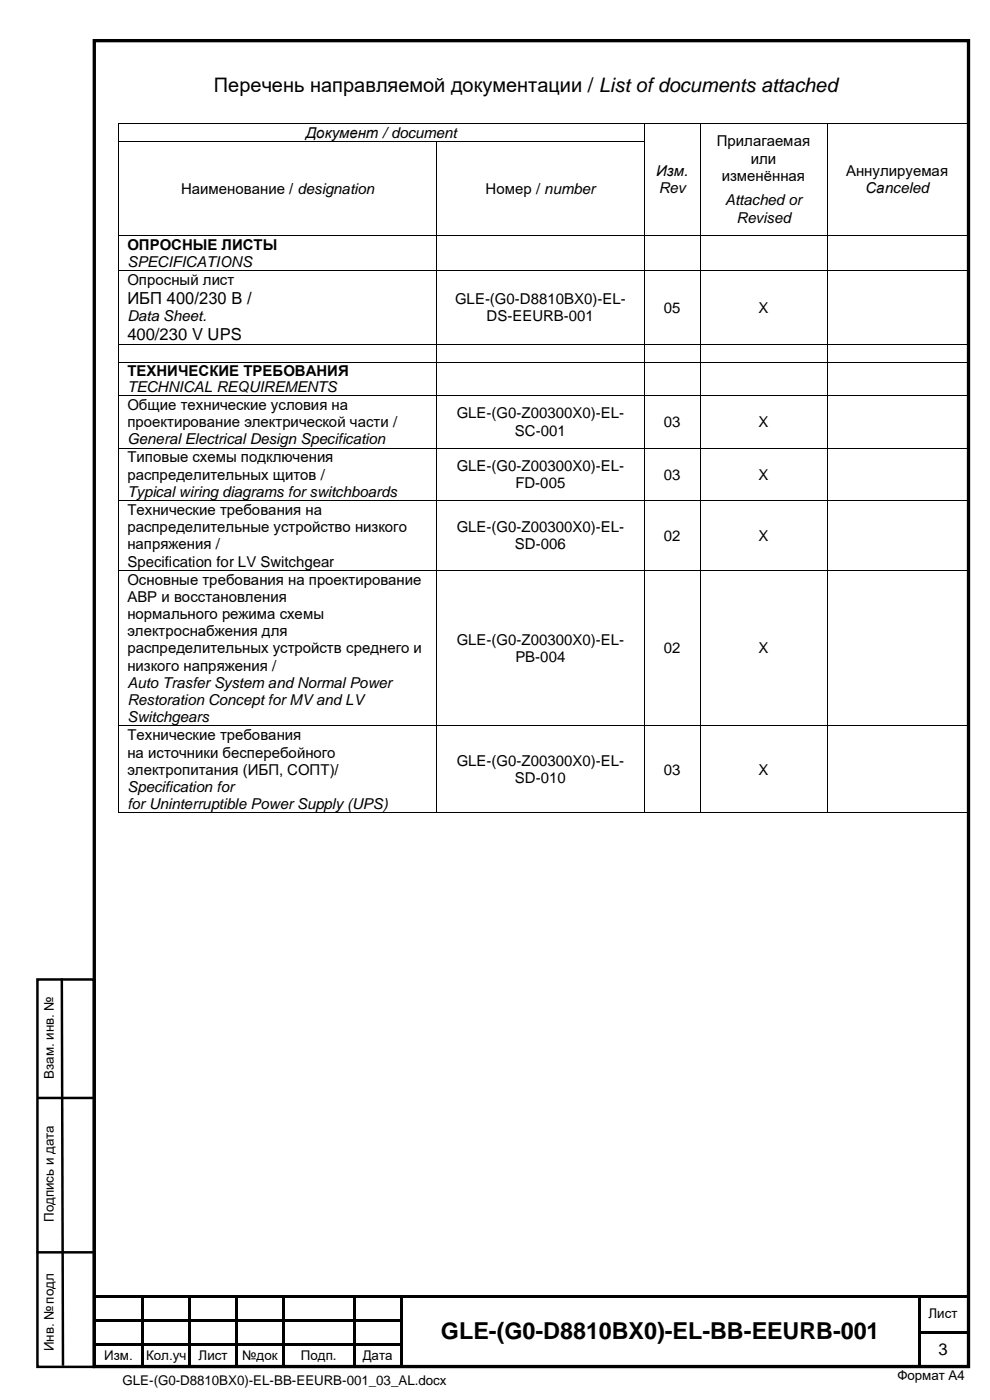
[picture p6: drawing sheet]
<svg xmlns="http://www.w3.org/2000/svg" width="210mm" height="297mm" viewBox="0 0 210 297" stroke-linecap="round" stroke-linejoin="round" font-family="sans-serif">
<defs><g id="words">
<text font-size="5" x="93.5" y="284.1">GLE-(G0-D8810BX0)-EL-BB-EEURB-001</text>
<text font-size="4.2" x="45.4" y="19.6">Перечень направляемой документации / List ofdocuments attached</text>
<g font-size="3.5">
<text x="27" y="64.4">ИБП 400/230 В /</text>
<text x="27" y="72.1">400/230 V UPS</text>
<text x="199.1" y="287.4">3</text>
</g>
<g font-size="3.2">
<text x="64.9" y="29.3">Документ /document</text>
<text x="152" y="31.1">Прилагаемая</text>
<text x="159.3" y="34.7">или</text>
<text x="38.4" y="41.1">Наименование / designation</text>
<text x="103" y="41.1">Номер / number</text>
<text x="139.2" y="37.4">Изм.</text>
<text x="139.8" y="41">Rev</text>
<text x="153.1" y="38.4">изменённая</text>
<text x="179.5" y="37.4">Аннулируемая</text>
<text x="183.6" y="41">Саnceled</text>
<text x="153.8" y="43.5">Attached or</text>
<text x="156.2" y="47.3">Revised</text>
<text x="27" y="53">ОПРОСНЫЕ ЛИСТЫ</text>
<text x="27" y="56.6">SPECIFICATIONS</text>
<text x="27" y="60.4">Опросный лист</text>
<text x="96.5" y="64.5">GLE-(G0-D8810BX0)-EL-</text>
<text x="27" y="68.2">Data Sheet.</text>
<text x="103.2" y="68.2">DS-EEURB-001</text>
<text x="140.8" y="66.3">05</text>
<text x="160.9" y="66.3">X</text>
<text x="27" y="79.8">ТЕХНИЧЕСКИЕ ТРЕБОВАНИЯ</text>
<text x="27" y="83.2">TECHNICAL REQUIREMENTS</text>
<text x="27" y="87">Общие технические условия на</text>
<text x="96.9" y="88.8">GLE-(G0-Z00300X0)-EL-</text>
<text x="27" y="90.6">проектирование электрической части /</text>
<text x="27" y="94.3">General Electrical Design Specification</text>
<text x="109.2" y="92.5">SC-001</text>
<text x="140.8" y="90.6">03</text>
<text x="160.9" y="90.6">X</text>
<text x="27" y="98.1">Типовые схемы подключения</text>
<text x="27" y="101.7">распределительных щитов /</text>
<text x="96.9" y="99.9">GLE-(G0-Z00300X0)-EL-</text>
<text x="140.8" y="101.7">03</text>
<text x="160.9" y="101.7">X</text>
<text x="27" y="105.4">Typical wiring diagrams for switchboards</text>
<text x="109.3" y="103.6">FD-005</text>
<text x="27" y="109.2">Технические требования на</text>
<text x="27" y="112.9">распределительные устройство низкого</text>
<text x="96.9" y="112.9">GLE-(G0-Z00300X0)-EL-</text>
<text x="27" y="116.5">напряжения /</text>
<text x="109.2" y="116.5">SD-006</text>
<text x="140.8" y="114.7">02</text>
<text x="160.9" y="114.7">X</text>
<text x="27" y="120.2">Specification for LV Switchgear</text>
<text x="27" y="124">Основные требования на проектирование</text>
<text x="27" y="127.7">АВР и восстановления</text>
<text x="27" y="131.3">нормального режима схемы</text>
<text x="27" y="135">электроснабжения для</text>
<text x="96.9" y="136.8">GLE-(G0-Z00300X0)-EL-</text>
<text x="27" y="138.6">распределительных устройств среднего и</text>
<text x="27" y="142.3">низкого напряжения /</text>
<text x="109.3" y="140.4">PB-004</text>
<text x="140.8" y="138.6">02</text>
<text x="160.9" y="138.6">X</text>
<text x="27" y="145.9">Auto Trasfer System and Normal Power</text>
<text x="27" y="149.6">Restoration Concept for MV and LV</text>
<text x="27" y="153.2">Switchgears</text>
<text x="27" y="157">Технические требования</text>
<text x="27" y="160.7">на источники бесперебойного</text>
<text x="27" y="164.4">электропитания (ИБП, СОПТ)/</text>
<text x="96.9" y="162.5">GLE-(G0-Z00300X0)-EL-</text>
<text x="109.2" y="166.2">SD-010</text>
<text x="140.8" y="164.4">03</text>
<text x="160.9" y="164.4">X</text>
<text x="27" y="168">Specification for</text>
<text x="27" y="171.6">for Uninterruptible Power Supply (UPS)</text>
</g>
<g font-size="2.8">
<text x="11.4" y="228.8" transform="rotate(-90 11.4 228.8)">Взам. инв. №</text>
<text x="11.4" y="259.2" transform="rotate(-90 11.4 259.2)">Подпись и дата</text>
<text x="197" y="279.7">Лист</text>
<text x="11.4" y="286.7" transform="rotate(-90 11.4 286.7)">Инв. № подл</text>
<text x="22.1" y="288.6">Изм.</text>
<text x="26" y="293.8">GLE-(G0-D8810BX0)-EL-BB-EEURB-001_03_AL.docx</text>
<text x="31" y="288.6">Кол.уч</text>
<text x="42.1" y="288.6">Лист</text>
<text x="51.4" y="288.6">№док</text>
<text x="63.8" y="288.6">Подп.</text>
<text x="76.9" y="288.6">Дата</text>
<text x="190.4" y="292.8">Формат А4</text>
</g>
</g></defs>
<path d="M20 8.6h185.5v281.3h-185.5z" fill="none" stroke="#000" stroke-width=".71" stroke-linecap="butt"/>
<g fill="#000">
<path d="M25 26.1h.2v.2h-.2z" fill-rule="evenodd"/>
<path d="M25 26.1h.2v.2h-.2z" fill-rule="evenodd"/>
<path d="M25 29.9h.2v.2h-.2z" fill-rule="evenodd"/>
<path d="M92.6 29.9h.1v.2h-.1z" fill-rule="evenodd"/>
<path d="M136.5 26.1h.2v.2h-.2z" fill-rule="evenodd"/>
<path d="M136.5 29.9h.2v.2h-.2z" fill-rule="evenodd"/>
<path d="M148.5 26.1h.2v.2h-.2z" fill-rule="evenodd"/>
<path d="M148.5 29.9h.2v.2h-.2z" fill-rule="evenodd"/>
<path d="M175.4 26.1h.1v.2h-.1z" fill-rule="evenodd"/>
<path d="M175.4 29.9h.1v.2h-.1z" fill-rule="evenodd"/>
<path d="M205.1 26.1h.2v.2h-.2z" fill-rule="evenodd"/>
<path d="M205.1 26.1h.2v.2h-.2z" fill-rule="evenodd"/>
<path d="M205.1 29.9h.2v.2h-.2z" fill-rule="evenodd"/>
<path d="M25 49.8h.2v.2h-.2z" fill-rule="evenodd"/>
<path d="M25 57.3h.2v.2h-.2z" fill-rule="evenodd"/>
<path d="M92.6 49.8h.1v.2h-.1z" fill-rule="evenodd"/>
<path d="M92.6 57.3h.1v.2h-.1z" fill-rule="evenodd"/>
<path d="M136.5 49.8h.2v.2h-.2z" fill-rule="evenodd"/>
<path d="M136.5 57.3h.2v.2h-.2z" fill-rule="evenodd"/>
<path d="M148.5 49.8h.2v.2h-.2z" fill-rule="evenodd"/>
<path d="M148.5 57.3h.2v.2h-.2z" fill-rule="evenodd"/>
<path d="M175.4 49.8h.1v.2h-.1z" fill-rule="evenodd"/>
<path d="M175.4 57.3h.1v.2h-.1z" fill-rule="evenodd"/>
<path d="M205.1 49.8h.2v.2h-.2z" fill-rule="evenodd"/>
<path d="M205.1 57.3h.2v.2h-.2z" fill-rule="evenodd"/>
<path d="M25 72.9h.2v.2h-.2z" fill-rule="evenodd"/>
<path d="M25 76.7h.2v.2h-.2z" fill-rule="evenodd"/>
<path d="M92.6 72.9h.1v.2h-.1z" fill-rule="evenodd"/>
<path d="M92.6 76.7h.1v.2h-.1z" fill-rule="evenodd"/>
<path d="M136.5 72.9h.2v.2h-.2z" fill-rule="evenodd"/>
<path d="M136.5 76.7h.2v.2h-.2z" fill-rule="evenodd"/>
<path d="M148.5 72.9h.2v.2h-.2z" fill-rule="evenodd"/>
<path d="M148.5 76.7h.2v.2h-.2z" fill-rule="evenodd"/>
<path d="M175.4 72.9h.1v.2h-.1z" fill-rule="evenodd"/>
<path d="M175.4 76.7h.1v.2h-.1z" fill-rule="evenodd"/>
<path d="M205.1 72.9h.2v.2h-.2z" fill-rule="evenodd"/>
<path d="M205.1 76.7h.2v.2h-.2z" fill-rule="evenodd"/>
<path d="M25 83.8h.2v.2h-.2z" fill-rule="evenodd"/>
<path d="M25 95h.2v.1h-.2z" fill-rule="evenodd"/>
<path d="M92.6 83.8h.1v.2h-.1z" fill-rule="evenodd"/>
<path d="M92.6 95h.1v.1h-.1z" fill-rule="evenodd"/>
<path d="M136.5 83.8h.2v.2h-.2z" fill-rule="evenodd"/>
<path d="M136.5 95h.2v.1h-.2z" fill-rule="evenodd"/>
<path d="M148.5 83.8h.2v.2h-.2z" fill-rule="evenodd"/>
<path d="M148.5 95h.2v.1h-.2z" fill-rule="evenodd"/>
<path d="M175.4 83.8h.1v.2h-.1z" fill-rule="evenodd"/>
<path d="M175.4 95h.1v.1h-.1z" fill-rule="evenodd"/>
<path d="M205.1 83.8h.2v.2h-.2z" fill-rule="evenodd"/>
<path d="M205.1 95h.2v.1h-.2z" fill-rule="evenodd"/>
<path d="M25 106.1h.2v.2h-.2z" fill-rule="evenodd"/>
<path d="M92.6 106.1h.1v.2h-.1z" fill-rule="evenodd"/>
<path d="M136.5 106.1h.2v.2h-.2z" fill-rule="evenodd"/>
<path d="M148.5 106.1h.2v.2h-.2z" fill-rule="evenodd"/>
<path d="M175.4 106.1h.1v.2h-.1z" fill-rule="evenodd"/>
<path d="M205.1 106.1h.2v.2h-.2z" fill-rule="evenodd"/>
<path d="M25 120.9h.2v.1h-.2z" fill-rule="evenodd"/>
<path d="M92.6 120.9h.1v.1h-.1z" fill-rule="evenodd"/>
<path d="M136.5 120.9h.2v.1h-.2z" fill-rule="evenodd"/>
<path d="M148.5 120.9h.2v.1h-.2z" fill-rule="evenodd"/>
<path d="M175.4 120.9h.1v.1h-.1z" fill-rule="evenodd"/>
<path d="M205.1 120.9h.2v.1h-.2z" fill-rule="evenodd"/>
<path d="M25 153.9h.2v.2h-.2z" fill-rule="evenodd"/>
<path d="M92.6 153.9h.1v.2h-.1z" fill-rule="evenodd"/>
<path d="M136.5 153.9h.2v.2h-.2z" fill-rule="evenodd"/>
<path d="M148.5 153.9h.2v.2h-.2z" fill-rule="evenodd"/>
<path d="M175.4 153.9h.1v.2h-.1z" fill-rule="evenodd"/>
<path d="M205.1 153.9h.2v.2h-.2z" fill-rule="evenodd"/>
<path d="M25 172.4h.2v.1h-.2z" fill-rule="evenodd"/>
<path d="M25 172.4h.2v.1h-.2z" fill-rule="evenodd"/>
<path d="M92.6 172.4h.1v.1h-.1z" fill-rule="evenodd"/>
<path d="M136.5 172.4h.2v.1h-.2z" fill-rule="evenodd"/>
<path d="M148.5 172.4h.2v.1h-.2z" fill-rule="evenodd"/>
<path d="M175.4 172.4h.1v.1h-.1z" fill-rule="evenodd"/>
<path d="M205.1 172.4h.2v.1h-.2z" fill-rule="evenodd"/>
<path d="M205.1 172.4h.2v.1h-.2z" fill-rule="evenodd"/>
<path d="M20 274.9h10v.5h-10z" fill-rule="evenodd"/>
<path d="M30 275.4l.5 .1z" fill-rule="evenodd"/>
<path d="M30 274.9h.5v.5h-.5z" fill-rule="evenodd"/>
<path d="M30 275.5h.5v4.4h-.5z" fill-rule="evenodd"/>
<path d="M30.5 274.9h9.5v.5h-9.5z" fill-rule="evenodd"/>
<path d="M40 275.4l.5 .1z" fill-rule="evenodd"/>
<path d="M40 274.9h.5v.5h-.5z" fill-rule="evenodd"/>
<path d="M40 275.5h.5v4.4h-.5z" fill-rule="evenodd"/>
<path d="M40.5 274.9h9.4v.5h-9.4z" fill-rule="evenodd"/>
<path d="M49.9 275.4l.5 .1z" fill-rule="evenodd"/>
<path d="M49.9 274.9h.5v.5h-.5z" fill-rule="evenodd"/>
<path d="M49.9 275.5h.5v4.4h-.5z" fill-rule="evenodd"/>
<path d="M50.4 274.9h9.5v.5h-9.5z" fill-rule="evenodd"/>
<path d="M59.9 275.4l.5 .1z" fill-rule="evenodd"/>
<path d="M59.9 274.9h.5v.5h-.5z" fill-rule="evenodd"/>
<path d="M59.9 275.5h.5v4.4h-.5z" fill-rule="evenodd"/>
<path d="M60.4 274.9h14.5v.5h-14.5z" fill-rule="evenodd"/>
<path d="M74.9 275.4l.5 .1z" fill-rule="evenodd"/>
<path d="M74.9 274.9h.5v.5h-.5z" fill-rule="evenodd"/>
<path d="M74.9 275.5h.5v4.4h-.5z" fill-rule="evenodd"/>
<path d="M75.4 274.9h9.5v.5h-9.5z" fill-rule="evenodd"/>
<path d="M84.9 275.4l.5 .1z" fill-rule="evenodd"/>
<path d="M84.9 274.9h.5v.5h-.5z" fill-rule="evenodd"/>
<path d="M84.9 275.5h.5v4.4h-.5z" fill-rule="evenodd"/>
<path d="M85.4 274.9h109.4v.5h-109.4z" fill-rule="evenodd"/>
<path d="M194.8 275.4l.5 .1z" fill-rule="evenodd"/>
<path d="M194.8 274.9h.5v.5h-.5z" fill-rule="evenodd"/>
<path d="M194.8 275.5h.5v4.4h-.5z" fill-rule="evenodd"/>
<path d="M195.3 274.9h9.8v.5h-9.8z" fill-rule="evenodd"/>
<path d="M20 279.9h10v.5h-10z" fill-rule="evenodd"/>
<path d="M20 285h10v.5h-10z" fill-rule="evenodd"/>
<path d="M30 279.9h.5v.5h-.5z" fill-rule="evenodd"/>
<path d="M30 280.4h.5v2h-.5z" fill-rule="evenodd"/>
<path d="M30 282.4h.5v.6h-.5z" fill-rule="evenodd"/>
<path d="M30 283h.5v2h-.5z" fill-rule="evenodd"/>
<path d="M30 285h.5v.6h-.5z" fill-rule="evenodd"/>
<path d="M30 285.6h.5v4.4h-.5z" fill-rule="evenodd"/>
<path d="M30.5 279.9h9.5v.5h-9.5z" fill-rule="evenodd"/>
<path d="M30.5 285h9.5v.5h-9.5z" fill-rule="evenodd"/>
<path d="M40 279.9h.5v.5h-.5z" fill-rule="evenodd"/>
<path d="M40 280.4h.5v2h-.5z" fill-rule="evenodd"/>
<path d="M40 282.4h.5v.6h-.5z" fill-rule="evenodd"/>
<path d="M40 283h.5v2h-.5z" fill-rule="evenodd"/>
<path d="M40 285h.5v.6h-.5z" fill-rule="evenodd"/>
<path d="M40 285.6h.5v4.4h-.5z" fill-rule="evenodd"/>
<path d="M40.5 279.9h9.4v.5h-9.4z" fill-rule="evenodd"/>
<path d="M40.5 285h9.4v.5h-9.4z" fill-rule="evenodd"/>
<path d="M49.9 279.9h.5v.5h-.5z" fill-rule="evenodd"/>
<path d="M49.9 280.4h.5v2h-.5z" fill-rule="evenodd"/>
<path d="M49.9 282.4h.5v.6h-.5z" fill-rule="evenodd"/>
<path d="M49.9 283h.5v2h-.5z" fill-rule="evenodd"/>
<path d="M49.9 285h.5v.6h-.5z" fill-rule="evenodd"/>
<path d="M49.9 285.6h.5v4.4h-.5z" fill-rule="evenodd"/>
<path d="M50.4 279.9h9.5v.5h-9.5z" fill-rule="evenodd"/>
<path d="M50.4 285h9.5v.5h-9.5z" fill-rule="evenodd"/>
<path d="M59.9 279.9h.5v.5h-.5z" fill-rule="evenodd"/>
<path d="M59.9 280.4h.5v2h-.5z" fill-rule="evenodd"/>
<path d="M59.9 282.4h.5v.6h-.5z" fill-rule="evenodd"/>
<path d="M59.9 283h.5v2h-.5z" fill-rule="evenodd"/>
<path d="M59.9 285h.5v.6h-.5z" fill-rule="evenodd"/>
<path d="M59.9 285.6h.5v4.4h-.5z" fill-rule="evenodd"/>
<path d="M60.4 279.9h14.5v.5h-14.5z" fill-rule="evenodd"/>
<path d="M60.4 285h14.5v.5h-14.5z" fill-rule="evenodd"/>
<path d="M74.9 279.9h.5v.5h-.5z" fill-rule="evenodd"/>
<path d="M74.9 280.4h.5v2h-.5z" fill-rule="evenodd"/>
<path d="M74.9 282.4h.5v.6h-.5z" fill-rule="evenodd"/>
<path d="M74.9 283h.5v2h-.5z" fill-rule="evenodd"/>
<path d="M74.9 285h.5v.6h-.5z" fill-rule="evenodd"/>
<path d="M74.9 285.6h.5v4.4h-.5z" fill-rule="evenodd"/>
<path d="M75.4 279.9h9.5v.5h-9.5z" fill-rule="evenodd"/>
<path d="M75.4 285h9.5v.5h-9.5z" fill-rule="evenodd"/>
<path d="M84.9 279.9h.5v.5h-.5z" fill-rule="evenodd"/>
<path d="M84.9 280.4h.5v2h-.5z" fill-rule="evenodd"/>
<path d="M84.9 282.4h.5v.6h-.5z" fill-rule="evenodd"/>
<path d="M84.9 283h.5v2h-.5z" fill-rule="evenodd"/>
<path d="M84.9 285h.5v.6h-.5z" fill-rule="evenodd"/>
<path d="M84.9 285.6h.5v4.4h-.5z" fill-rule="evenodd"/>
<path d="M194.8 279.9h.5v.5h-.5z" fill-rule="evenodd"/>
<path d="M194.8 280.4h.5v2h-.5z" fill-rule="evenodd"/>
<path d="M194.8 282.4h.5v.6h-.5z" fill-rule="evenodd"/>
<path d="M194.8 283h.5v2h-.5z" fill-rule="evenodd"/>
<path d="M194.8 285h.5v.6h-.5z" fill-rule="evenodd"/>
<path d="M194.8 285.6h.5v4.4h-.5z" fill-rule="evenodd"/>
<path d="M195.3 282.4h9.8v.5h-9.8z" fill-rule="evenodd"/>
</g>
<path d="M7.9 207.8h12v82.2h-12zM13.1 207.6l.3 82.1M7.9 232.9h12M7.8 265.7h12" fill="none" stroke="#000" stroke-width=".53"/>
<g fill="none" stroke="#000" stroke-width=".21">
<path d="M25.1 26.3v3.6M25.1 30.1v19.7M25.2 26.2h111.4M25.2 30h67.4M92.6 30.1v19.7M92.7 30h43.8M136.6 26.3v3.6M136.6 30.1v19.7M136.7 26.2h11.8M148.6 26.3v3.6M148.6 30.1v19.7M148.7 26.2h26.7"/>
<path d="M175.5 26.3v3.6M175.5 30.1v19.7M175.5 26.2h29.6M205.2 26.3v3.6M205.2 30.1v19.7M25.1 50v7.3M25.1 57.5v15.4M25.2 49.9h67.4M25.2 57.4h67.4M92.6 50v7.3M92.6 57.5v15.4M92.7 49.9h43.8"/>
<path d="M92.7 57.4h43.8M136.6 50v7.3M136.6 57.5v15.4M136.7 49.9h11.8M136.7 57.4h11.8M148.6 50v7.3M148.6 57.5v15.4M148.7 49.9h26.7M148.7 57.4h26.7M175.5 50v7.3M175.5 57.5v15.4M175.5 49.9h29.6"/>
<path d="M175.5 57.4h29.6M205.2 50v7.3M205.2 57.5v15.4M25.1 73.1v3.6M25.1 76.9v6.9M25.2 73h67.4M25.2 76.8h67.4M92.6 73.1v3.6M92.6 76.9v6.9M92.7 73h43.8M92.7 76.8h43.8M136.6 73.1v3.6"/>
<path d="M136.6 76.9v6.9M136.7 73h11.8M136.7 76.8h11.8M148.6 73.1v3.6M148.6 76.9v6.9M148.7 73h26.7M148.7 76.8h26.7M175.5 73.1v3.6M175.5 76.9v6.9M175.5 73h29.6M175.5 76.8h29.6M205.2 73.1v3.6"/>
<path d="M205.2 76.9v6.9M25.1 84v11M25.1 95.1v11M25.2 83.9h67.4M25.2 95.1h67.4M92.6 84v11M92.6 95.1v11M92.7 83.9h43.8M92.7 95.1h43.8M136.6 84v11M136.6 95.1v11M136.7 83.9h11.8"/>
<path d="M136.7 95.1h11.8M148.6 84v11M148.6 95.1v11M148.7 83.9h26.7M148.7 95.1h26.7M175.5 84v11M175.5 95.1v11M175.5 83.9h29.6M175.5 95.1h29.6M205.2 84v11M205.2 95.1v11M25.1 106.3v14.6"/>
<path d="M25.2 106.2h67.4M92.6 106.3v14.6M92.7 106.2h43.8M136.6 106.3v14.6M136.7 106.2h11.8M148.6 106.3v14.6M148.7 106.2h26.7M175.5 106.3v14.6M175.5 106.2h29.6M205.2 106.3v14.6M25.1 121v32.9M25.2 121h67.4"/>
<path d="M92.6 121v32.9M92.7 121h43.8M136.6 121v32.9M136.7 121h11.8M148.6 121v32.9M148.7 121h26.7M175.5 121v32.9M175.5 121h29.6M205.2 121v32.9M25.1 154.1v18.3M25.2 154h67.4M92.6 154.1v18.3"/>
<path d="M92.7 154h43.8M136.6 154.1v18.3M136.7 154h11.8M148.6 154.1v18.3M148.7 154h26.7M175.5 154.1v18.3M175.5 154h29.6M205.2 154.1v18.3M25.2 172.4h67.4M92.7 172.4h43.8M136.7 172.4h11.8M148.7 172.4h26.7"/>
<path d="M175.5 172.4h29.6"/>
</g>
<use href="#words"/>
</svg>
